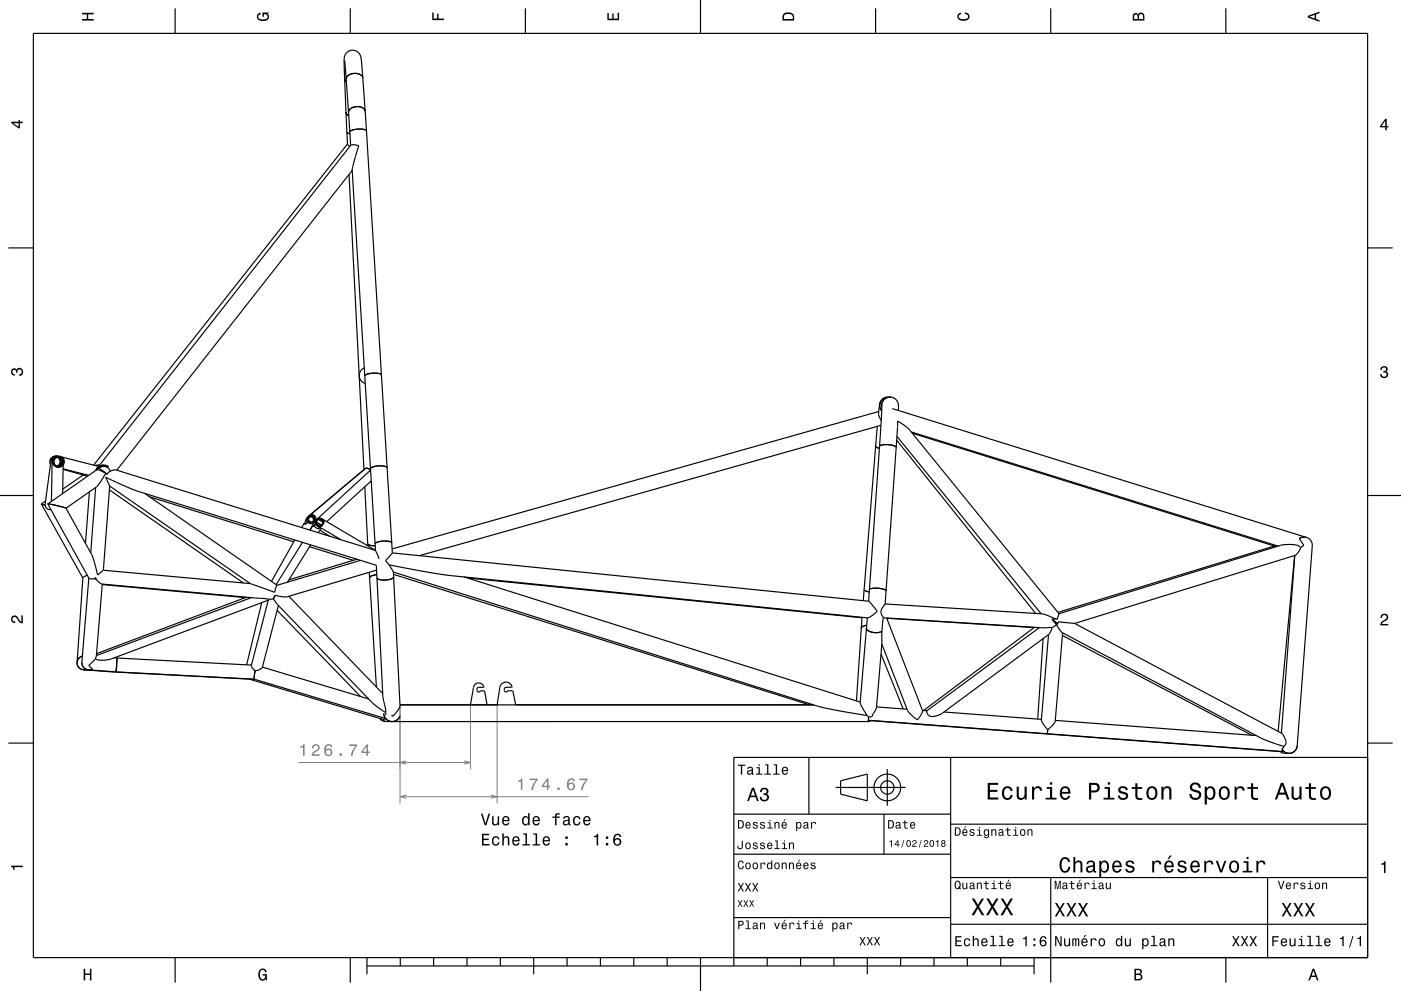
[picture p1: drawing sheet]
<svg xmlns="http://www.w3.org/2000/svg" width="420mm" height="297mm" viewBox="0 0 420 297" stroke-linecap="round" stroke-linejoin="round" font-family="sans-serif">
<path d="M119.9 211.5v29.3M141 211.2v19.3M149 211.3v29.5" fill="none" stroke="#808080" stroke-width=".3"/>
<g fill="none" stroke="#000" stroke-width=".35">
<path d="M10 10h400v277h-400zM52.5 2.5v7.5M103.3 18.2l.5 5.6M105 2.5v7.5M157.5 2.5v7.5M210 0v10M262.5 2.5v7.5M315 2.5v7.5M367.5 2.5v7.5M103.3 23.6l.5 .9M103.3 23.6l.4 10M103.7 33.6l.2 .6 .7 .5"/>
<path d="M103.7 33.6l.3 6M103.8 23.8l.7 9.9M104 39.6l.9 .5M104 39.6l.2 3.6 .7 .7M104.5 33.7l.4 5.9M104.9 39.6l.2 4M108.8 23.4a2.78 2.78 0 0 0-4.2-.9l-.7 .6-.1 .7M108.8 23.4l-.5-5.6a2.6 2.6 0 0 0-2.8-2.7 2.6 2.6 0 0 0-2.3 3.1l.1 5.4M108.8 23.4a2.79 2.79 0 0 0-4.3-.9l-.5 .6-.2 .7M108.8 23.4l.7 10M109.5 33.4a2.79 2.79 0 0 0-4.3-.9l-.5 .5-.2 .7M109.5 33.4a2.79 2.79 0 0 0-4.2-1l-.7 .7-.1 .6"/>
<path d="M109.5 33.4l.4 5.8M109.9 39.2a4.8 4.8 0 0 0-5 .4M109.9 39.2a4.7 4.7 0 0 0-5 .4M109.9 39.2l4.4 73.2M104.2 43.2l-76.1 96.2M104.6 52.3l4.5 88.1M105.2 43.5l.8-.1 1.5 .3-1.9 7.3 3.8 61.6M105.2 43.5l-76.1 96.8M105.6 51.1l-70.6 89.8M2.5 74.3h7.5M410 74.3h7.5M107.7 112.7l.6 1.4 1.2 .8"/>
<path d="M107.7 112.7h.1M109.2 110.3l-1.1 .9-.4 1.5M109.4 112.6v.1M109.4 112.7h.1M109.4 112.7l1.7 27.8M114.3 112.4a4.8 4.8 0 0 0-4.9 .3M114.3 112.4l3.1 50.3M265.3 119.2a2.84 2.84 0 0 0-1.7 2.7l-.2 2.4 .8 1.7M265.8 119l-.5 .2M266.8 119a2.55 2.55 0 0 0-2.7 1.2 2.55 2.55 0 0 0 .2 2.9 2.5 2.5 0 0 1 1-3.9M266.8 119l.5 .1M266.8 119a2.5 2.5 0 0 0-2.4 2.9 2.56 2.56 0 0 1 2.7-2.9 2.56 2.56 0 0 1 2.3 3.3l-.1 .7"/>
<path d="M267.9 119.2l.3 .2M15.6 138.3l-.2 12M15.6 138.2a1.67 1.67 0 0 1 1.7-1.5 1.67 1.67 0 0 0-1.7 1.6M15.6 138.2a1.92 1.92 0 0 0 2 1.8M15.6 138.2v.1M16.9 136.7a1.69 1.69 0 0 0-1.7 1.6l-1.7 13.1M17.1 137.1a1.42 1.42 0 0 1 .9 1.3 1.42 1.42 0 0 1-.9 1.3M17.3 137a1.42 1.42 0 0 1 1 1.4 1.42 1.42 0 0 1-1 1.3M17.5 137a1.42 1.42 0 0 1 1.2 1.4 1.42 1.42 0 0 1-1.3 1.4 1.42 1.42 0 0 0 1.3-1.4 1.42 1.42 0 0 0-1.2-1.4zM17.6 136.7a1.67 1.67 0 0 1 1.7 1.7 1.67 1.67 0 0 1-1.7 1.6M17.6 136.7a1.67 1.67 0 0 0-1.6 1.7 1.67 1.67 0 0 0 1.6 1.6M17.6 136.7h-1a1.67 1.67 0 0 0-1.5 2.5"/>
<path d="M18.5 137l11.1 2.8M18.9 139.4l-.1 8.5M29.4 139.4h.1M29.4 139.4h.5M29.4 139.4l-.9 .1M29.4 140l-.7 1M31.1 139.4l-1.2 .3-.8 .6M31.1 139.4h.1M262.5 133.7l1.1 .6M262.5 133.7l.3 .4 .8 .3M262.5 133.7l-3.4 43M263 127.8l-.5 5.9"/>
<path d="M263.4 123.3l-145.9 41.2M263.7 133.7a5.2 5.2 0 0 1 5 .4M263.7 133.7a4.9 4.9 0 0 1 5 .4M263.7 133.7l-3.1 43M264.1 127.4l-138.4 39.1M264.4 121.8l-.7 11.9M267.5 122.4l123.9 38.6M268.7 134.1l.4-7.9 2 1.2 1.6 1.5 44.8 55M268.7 134.1l-3.1 43M268.8 131.9l41.7 52M268.9 130.8l43.2 53.2M273.2 129.5l110 34.2"/>
<path d="M273.5 129.8l109.1 34M0 148.5h10M12.4 151l1.1 .4M12.4 151l12.4 22.2M12.4 151h.1M13.5 151.4a1.42 1.42 0 0 0 1.8 1.3M13.7 150.1l-1.3 .9M14.3 151l5.5 1.3M14.3 151l12.4 22.3 1.4 .2M14.3 151h.1M18.9 140.7l7.3 2M18.9 140.5l7.7 2"/>
<path d="M19.8 152.3l7.7 13.9 1.8 6.1 1.7-1.4M24.9 142.4l-6.1 4.2M26.8 147.4l-1.2 15.4M28.7 146.1l-1.5 19.6M28.8 141h.1M28.8 141l-14.5 10M29.1 140.3h.1M29.3 140.1l1.6-.7h.8l.9 .5-.3-.1a2.79 2.79 0 0 0-3.4 1.1zM29.4 140.5h.2M29.5 140.3l2.7 1.9M29.5 140.5l-.3 .1M31.6 142l-2.6 3.9-9.2 6.4"/>
<path d="M31.7 141.8l.5 .4M32.2 142.2a2.67 2.67 0 0 1 2.6-1.3l77.8 24.1M32.8 146.8l40.2 27.9M32.9 145.7l-1.2-2.7 9.7 4.3 71.4 22.1 .2 3.8M32.9 145.7l-1.9 25.2M32.9 145.7l42.1 29.2M33.1 141.2a2.08 2.08 0 0 0-1.7-1.4 2.08 2.08 0 0 0-2 .9l2.3 1.2M43.4 147.9l39.7 27.5M44.8 148.9l43.3 13.5M91.2 157l.9-.5-.7 .5M91.2 157h.2M91.8 156.9h.1"/>
<path d="M91.9 156.8l-.1 .1M92 156.7h.1M92.1 156.7l-.7 .3M92.1 156.1l-.1-.6-1.5 2.6M92.1 156.1v.1M92.1 156.1l-.1 .2 .1-.1M92.1 156.2a1.25 1.25 0 0 0 2.1 .3M92.2 155l-.2 .5M92.2 155l-.6 1.1M92.4 154.7a1.25 1.25 0 0 1 1.8-.2 1.25 1.25 0 0 1 .2 1.7M92.4 154.7a1.25 1.25 0 0 0 .3 1.7 1.25 1.25 0 0 0 1.7-.2M92.4 154.7l-.2 .3"/>
<path d="M92.5 155.1l.1 .1M92.5 155l.7-.2 .7 .2M93.1 154.3l16.4-13.9h.7l.8 .5-16 14.7M93.6 154.8l-1.1 .3M93.6 154.8l.4 1.1M93.6 154.8l.7 .8M93.6 154.8l.2 .1M93.7 154.9a.97 .97 0 0 0-1.2 .6M93.7 154.9a.98 .98 0 0 1 0 1.5M94.3 156.5l-1.4 2.4 1-1.3a1.96 1.96 0 0 0 1.7 .8l.5-.6M94.3 155.6l-.2 .6M94.3 155.6l-.1 .6"/>
<path d="M94.4 156.2l-.2 .3M94.7 156.9l-.1-.3-.2 .5a.55 .55 0 0 1-.7 .4M94.7 156.9l.6 .8M94.7 156.9l-.6 .8M94.9 156.5l1.5 .9-1.5-.8M95 155.6a1.25 1.25 0 0 0 .2 2M95 155.7a1.16 1.16 0 0 1 1.5-.3 1.16 1.16 0 0 1 .5 1.4l-.1 .2a1.16 1.16 0 0 1-1.7 .7 1.16 1.16 0 0 1-.3-1.8zM95.2 157.6l.7 .2M95.2 155.5l-.5 .5-.1 .7M95.2 157.6l7 4.2M95.4 155.7l1.4 .8M95.9 157.8l-.1 .1"/>
<path d="M95.9 157.8l-.4 .5h-.6M95.9 155.6a1 1 0 0 1 .8 1.5l.1-.1M95.9 157.8h.1M95.9 158.9l3 1.8M95.9 155.6a1 1 0 0 1 .9 1.4M95.9 155.3l-.9 .3M95.9 155.3h.1M96.2 157.5h.1M96.3 157.4l-.4 .2 .3-.1M96.3 158.3l-.9 1.3M96.3 157.4h.1M96.3 157.4l-.1 .1"/>
<path d="M96.4 157.4l-.2 .1M96.8 157h.1M96.8 155.6l15.8 9.3M96.8 157l-.4 .4M109.1 140.4l.1 .3M109.1 140.4v.4M109.4 145.9l.9 17.7M111.1 140.5l1.3 22.5M111.3 144.1l-13.3 12.2M116.1 140.2a4.8 4.8 0 0 0-5 .3M410 148.5h10M24.8 173.2l-1.7 25.3"/>
<path d="M24.8 173.2h.1M26.2 172.4l-1.4 .8M26.6 173.2l-2.1 25.3M28.1 173.5h.6M28.3 173.4h.4M28.7 173.5l1.8 1.5 50.4 4.6M28.7 173.4v.1M28.7 173.1v.3M28.7 173.1v.4M28.7 173.1l-.6 .4M30.6 175.2l43 3.9M30.7 175l-1.8 21.6-.3 .8"/>
<path d="M31 170.9l44 4M73.9 179l-45 16.9M75.3 179.1l-46.4 17.4M80.4 179.9l-5.1 19.5a2.08 2.08 0 0 0 1.2 1.5M80.6 179.8l-47.2 17.7a6.2 6.2 0 0 1-4.8-.1M80.6 179.8h.1M80.9 179.6l-.3 .2M81.9 179.5l1.2 1.6 28.4 29.4 4.1 3.1M81.9 179.5l-1 .1M86.6 178.7l28.1 29.2M88.4 161.8l-7 12.4M90.7 162.5l-7.9 12.7"/>
<path d="M92.8 163.8l13.1 4.1M93.1 163.3l-6.9 11.2M107.1 167.6l-20.5 6.2M108.1 167.9l-25.1 7.5-.6 2.1-7.4-2.6M110.2 163l.8 .4 1.5 .2M110.7 171.5l.1 1.7M110.8 173.2l2 32.7M110.9 172.9l2.1-.7-1.6 .4-.6 .6zM112.4 163l.2 2M112.6 165l1 2.5M112.9 170.9l-26.8 7.9-2.9-.2a.73 .73 0 0 0-.8-.1 .73 .73 0 0 0-.4 .7l-.1 .3M113 173.2l1.8 35.4 .8 4v1"/>
<path d="M115.6 168l1.1 1.3M115.6 168h.1M116.7 169.3l1.2 2 .1 1.6M117.4 162.7a4.8 4.8 0 0 0-5 .3M117.4 162.7a4.9 4.9 0 0 0-5 .3M117.4 162.7l.2 3M117.6 165.7l142.8 14.5 2.6 3-1.8 1.5-1.1 .5-125.1-12.7-8.1-1.3-10.3-1.9M117.6 165.7l-2 2.3M117.9 171.4l127.2 40.2 5.2 1.2 9.7 1.6M118 172.1l124.7 39.1M118 172.9a4.3 4.3 0 0 1-4.4 .7l-.6-.4M118 172.9a4.4 4.4 0 0 1-4.4 .7l-.6-.4"/>
<path d="M118 172.9l1.9 38.6-.3 .9-.9 1.2-.9 .9h-.4M139.2 172.9l118.7 37.5M140.1 173.2l118.3 12M259.1 176.7l.4 .4 1.1 .3M259.1 176.7l-.3 3.3M260.6 176.7a5.2 5.2 0 0 1 5 .4M260.6 176.7a5.4 5.4 0 0 1 5 .4M260.6 176.7l-.2 3.5M265.6 177.1l-.3 3.9M265.6 177.1h.1M382.1 163.6l-65 19.9M388.1 166.5l-4.9 52.7"/>
<path d="M388.2 166.5l-4 53.2M389.9 164.1l1-.7-1.4-2a2.47 2.47 0 0 1 2.6-.1 2.47 2.47 0 0 1 1.3 2.3l-4.5 59.9M389.9 164.1a4.2 4.2 0 0 0-3.4-.9l-2.6 .2-66.4 20.5M389.9 164.1l-.7 1.4-.9 .9-66.1 20.4M390.4 161h.1M390.9 161h.1M390.9 161l-1.3 .3M23.1 198.5a2.05 2.05 0 0 0 2 2.2h-.1a2.05 2.05 0 0 1-1.9-2.2M23.1 198.5h.1M24.5 198.5a2.11 2.11 0 0 0 3.2 2M24.5 198.5a2.11 2.11 0 0 0 2.1 2.2M24.7 196.6a2.12 2.12 0 0 0-1.6 1.9"/>
<path d="M28.6 197.4l-2 2 1.1 1.1M34.2 197.1l.9 .1M35 199.5l-.2 1.6M35 199.3l-.2 2.1M35 199.3l-.2 2.1-8.2-.7M35 197.2v2.1M35 197.2l40.4 2.1M78.5 180.6l-4.6 18.6M78.7 199.9l31.8 9.6M83.1 182.9l25 25.9M83.5 181.5l-4.9 18.6a2.79 2.79 0 0 1-2.1 .8M258.2 188.3l-1.4 21.8"/>
<path d="M258.4 185.1l-.2 3.2M258.4 185v.1M259.8 188.3a3.1 3.1 0 0 0 3.6 1.3l1-.4M259.8 188.3a3.1 3.1 0 0 0 3.6 1.2l1-.3M259.8 188.3l-1.9 22.2M259.8 187.4l-1.1 .3-.5 .6M260 185.2l-.2 3.1M264.1 196l6.7 16.5M264.4 189.2h.1M264.4 189.2v3.7l-1.6 19.2-1.2 2.1a.72 .72 0 0 1-.9 .7h-.3M264.8 185l47.7 3.2 2.9-.1M264.8 185l-.4 4.2"/>
<path d="M265.3 181a2.66 2.66 0 0 0-.7 3.8l.2 .2M265.3 181l47.2 3 3.8 1.5M265.8 185.2l10.8 27.8-.4 1.1-1.2 1.6-1.9-1.5-1-1.2-7.7-20M265.8 185.3l44.2 2.8M310.1 188l-33.2 24.9M311.6 188.1l-33.7 24.9M312.7 191.4l-1.6 24.1M314.3 190.2l-2.1 25.6M315.4 188.1l-1 2-32.1 23.8a3.5 3.5 0 0 1-4.1 .3l-.3-1.2M315.4 185.6l1.7 1.4M315.4 185.6l1.3 1.6M316.3 185.5l-.9 .1"/>
<path d="M316.7 187.2l1.7 2.4 59.7 31.6 6.8 2.5M316.7 187.2l-1.3 .9M317.1 187l-.4 .2M317.5 183.9l-.6 1.7-.6-.1M318.5 190.4l56.8 30M318.6 189.7l-2.3 26.4-.7 1.1-1.5 1.5M322.2 186.8l-5-.4-.1 .6M322.2 186.8l62.2 33.1a2.91 2.91 0 0 1 .8 3.5l-.3 .3M26.5 200.7h-1.5l8.4 .7M27.7 200.5l-1.1 .2M33.4 201.4l43 2.2M33.4 201.3v.1"/>
<path d="M34.8 201.1v.3M34.8 201.4l41.4 2.1M34.8 200.9v.2M74.8 203.5l40.7 12.3M76.2 203.5l39.4 11.9M76.5 200.9l-.3 2.6M113.9 215.3l.8 .7 .8 .2M115 213.8a2.51 2.51 0 0 0 2.2 2.4 2.51 2.51 0 0 0 2.7-1.6 2.51 2.51 0 0 1-2.7 1.6 2.51 2.51 0 0 1-2.2-2.4zM115.5 216.2h1.7M115.6 213.6v.8M117.2 216.3h.1M119.9 211.3h124"/>
<path d="M119.9 211.2h29.1M141.1 211.2l.9-5.2a1.53 1.53 0 0 1 1.5-1.3 1.53 1.53 0 0 1 1.5 1.3h-1.5a.66 .66 0 0 0-.5 1 .66 .66 0 0 0 1.1 .1h1.2l.7 4.1M149 211.3l.8-5.3a1.82 1.82 0 0 1 1.8-1.6 1.82 1.82 0 0 1 1.8 1.6h-1.7a.66 .66 0 0 0-.5 .8 .66 .66 0 0 0 .9 .4l.1-.2 1.6 .1 .8 4.2M257.9 210.6l.6 1.5 1.5 2.3M257.9 210.5v.1M260 214.4l.4 .5M260.1 216.2l-142.9 .1M260.3 215.9h.5M260.4 214.9l-.3 1.3M260.8 215.9l-.5 .1M260.8 215.9h.5M261.2 216l51.7 3.8"/>
<path d="M261.3 215.9l-1.2 .3M261.3 215.9l122.4 9.3M262.8 211.9l9.1 .7M276.1 217l1.7 .2M276.5 212.9l1.4 .1M277.7 217.2h.1M283 213.4l29.2 2.2M312.2 215.8l.6 1.3 1.3 1.6M312.2 215.8h.1M314.1 218.7l-.1 1.2 70.9 5.4-.6-.7M316.4 215.9l60.2 4.6M2.5 222.7h7.5"/>
<path d="M242.5 227v17M250.5 236h21M252 234l8-2v8l-8-2zM266 230.5v11M285 227v60M383.7 225.2l1.1 .5 1.6 .1M384.3 224.6l.9 .8 1.2 .4M384.9 223.7l-.6 .9M388.9 223.5a2.48 2.48 0 0 1-1.9 2.2 2.48 2.48 0 0 1-2.7-1.1M388.9 223.5a2.45 2.45 0 0 1-2.5 2.3M410 222.7h7.5M410 227h-190v62.5"/>
<path d="M220 244h65M220 256h65M265 244v12M285 247h125M220 275h65M285 277h125M285 263h125M315 263v31.5M380 263v24M52.5 287v7.5M105 287v7.5M110 289.5h200"/>
<path d="M110 287v5M120 287v2.5M130 287v2.5M140 287v2.5M150 287v2.5M160 287v5M170 287v2.5M180 287v2.5M190 287v2.5M200 287v2.5M210 287v10M230 287v2.5"/>
<path d="M240 287v2.5M250 287v2.5M260 287v5M270 287v2.5M280 287v2.5M290 287v2.5M300 287v2.5M310 287v5M367.5 287v7.5"/>
<circle cx="17.6" cy="138.4" r="1.42"/>
<circle cx="93.4" cy="155.4" r="1"/>
<circle cx="95.9" cy="156.6" r="1"/>
<circle cx="266" cy="236" r="4"/>
<circle cx="266" cy="236" r="2"/>
</g>
<path d="M117.4 214.5h.4" fill="none" stroke="#000" stroke-width=".3"/>
<g fill="#000">
<path d="M24.6 3.8h3.5v.5h-1.7v1.4h1.7v.5h-3.5v-.5h1.4v-1.4h-1.4z" fill-rule="evenodd"/>
<path d="M77.3 4.2l.8-.4v.5l-.3 .1a.68 .68 0 0 0-.4 .6 .68 .68 0 0 0 .4 .6 1.68 1.68 0 0 0 2.4-.6 .93 .93 0 0 0-1.1-.8v.8h-.4v-1.3h1.9v.3l-.5 .1 .4 .4a1.19 1.19 0 0 1-.9 1.7 1.9 1.9 0 0 1-2.6-1.3z" fill-rule="evenodd"/>
<path d="M129.6 3.8h.4v1.8h1.1v-1.5h.4v1.5h1.6v.4h-3.5z" fill-rule="evenodd"/>
<path d="M182.1 3.9h.4v1.7h1.1v-1.6h.4v1.6h1.2v-1.8h.4v2.3h-3.5z" fill-rule="evenodd"/>
<path d="M235 4a2.21 2.21 0 0 0-.4 2.2h3.5v-1.2a1.92 1.92 0 0 0-3.1-1zM235.3 4.4l.4-.2a1.45 1.45 0 0 1 2 .8v.7h-2.7l.1-1z" fill-rule="evenodd"/>
<path d="M287.3 4.2l.8-.4v.4l-.3 .1a.66 .66 0 0 0-.4 .6 .66 .66 0 0 0 .4 .6 1.69 1.69 0 0 0 2.5-.5 .9 .9 0 0 0-1-.8v-.5a1.24 1.24 0 0 1 1.4 1.1 1.24 1.24 0 0 1-1.1 1.4 1.93 1.93 0 0 1-2.6-1.2z" fill-rule="evenodd"/>
<path d="M339.8 4.2l-.2 2h3.5v-1.4a.98 .98 0 0 0-.7-1 .98 .98 0 0 0-1.2 .6 .84 .84 0 0 0-1.4-.2zM340.1 4.5l.4-.1 .4 .1 .1 1.2h-1zM341.6 4.4l.4-.2a.58 .58 0 0 1 .7 .7v.8h-1.2z" fill-rule="evenodd"/>
<path d="M392.1 4.7v.6l3.5 1.2v-.4l-1-.4v-1.4l1-.4v-.4zM392.6 5l1.5-.5v1z" fill-rule="evenodd"/>
<path d="M3.4 36.5v.4l2.1 1.6h.5v-1.6h.8v-.4h-.8v-.5h-.4v.5zM4 36.9h1.6v1.1z" fill-rule="evenodd"/>
<path d="M415.3 35.6l-1.6 2.1v.5h1.6v.8h.4v-.8h.5v-.4h-.5v-2.2zM415.3 36.2v1.6h-1.1z" fill-rule="evenodd"/>
<path d="M3.6 110.6a.86 .86 0 0 1 1.4 .2 1.12 1.12 0 0 1 1.5-.4 1.12 1.12 0 0 1 .3 1.6l-.5 .6-.6 .1v-.5a.72 .72 0 0 0 .9-.6 .72 .72 0 0 0-.8-.8 .72 .72 0 0 0-.6 .9h-.4a.62 .62 0 0 0-.4-.8 .62 .62 0 0 0-.8 .5 .62 .62 0 0 0 .5 .7h.4l-.1 .5a1.17 1.17 0 0 1-1-.7 1.17 1.17 0 0 1 .2-1.3z" fill-rule="evenodd"/>
<path d="M414.1 110a1.01 1.01 0 0 1 1.5-.2 1.01 1.01 0 0 1 0 1.6 1.12 1.12 0 0 1 .4 1.5 1.12 1.12 0 0 1-1.6 .3l-.6-.5-.1-.6h.5a.72 .72 0 0 0 .7 .9 .72 .72 0 0 0 .7-.8 .72 .72 0 0 0-.9-.6v-.4a.62 .62 0 0 0 .8-.4 .62 .62 0 0 0-.5-.8 .62 .62 0 0 0-.7 .5v.4h-.5z" fill-rule="evenodd"/>
<path d="M3.6 184.7a1.22 1.22 0 0 1 2 .8l.8 .8v-1.9h.4v2.4a2.76 2.76 0 0 1-2-1.8 .69 .69 0 0 0-1.1 .5 .69 .69 0 0 0 .9 .8v.4a1.19 1.19 0 0 1-1.2-.6 1.19 1.19 0 0 1 .2-1.4z" fill-rule="evenodd"/>
<path d="M414.2 184.2a1.18 1.18 0 0 1 1.9 .3 1.18 1.18 0 0 1-1 1.7l-.8 .8h1.9v.4h-2.4a2.76 2.76 0 0 1 1.8-2 .69 .69 0 0 0-.5-1.1 .69 .69 0 0 0-.8 .9h-.4z" fill-rule="evenodd"/>
<path d="M221.2 229.2v.3h.9v2.7h.4v-2.7h.9v-.3zM224.3 230l-.3 .5h.4a.47 .47 0 0 1 .5-.4 .47 .47 0 0 1 .4 .6l-.2 .1a.78 .78 0 0 0-1.1 .4 .78 .78 0 0 0 .6 1l.8-.3 .1 .2 .5 .1v-.3l-.3-.1v-1.3a.87 .87 0 0 0-.6-.7 .87 .87 0 0 0-.8 .2zM224.4 231.3l.9-.3v.4a.51 .51 0 0 1-.5 .5 .51 .51 0 0 1-.5-.5zM226.8 229.9v.3h.6v1.6h-.8v.4h2v-.4h-.8v-1.9zM227.4 229.1v.4h.4v-.4zM229.4 229.1v.3h.6v2.4h-.8v.4h1.9v-.4h-.8v-2.7zM232 229.1v.3h.6v2.4h-.8v.4h1.9v-.4h-.7v-2.7zM234.6 230.1a1.24 1.24 0 0 0-.2 1.4 1.24 1.24 0 0 0 1.2 .7l.6-.7h-.3l-.6 .4a.64 .64 0 0 1-.5-.8h1.5v-.2a.96 .96 0 0 0-.5-1 .96 .96 0 0 0-1.2 .2zM234.9 230.3l.7-.2 .3 .7h-1.1z" fill-rule="evenodd"/>
<path d="M296.1 234.6v5h3.2v-.6h-2.5v-1.7h2.2v-.6h-2.2v-1.5h2.4v-.6zM300.8 236.2a2.18 2.18 0 0 0 1.2 3.6 1.51 1.51 0 0 0 1.6-1.6h-.6a.95 .95 0 0 1-.9 1 .95 .95 0 0 1-1-.9 1.6 1.6 0 0 1 .9-2.1 .86 .86 0 0 1 .9 .8h.7a1.56 1.56 0 0 0-1.1-1.3 1.56 1.56 0 0 0-1.7 .5zM304.8 235.8v2.5a1.27 1.27 0 0 0 .9 1.4 1.27 1.27 0 0 0 1.5-.7v.6h.6v-3.8h-.6v2.2a.92 .92 0 0 1-.6 1.1 .92 .92 0 0 1-1.2-.4v-2.9zM309.4 235.8v3.8h.6v-2.2a.95 .95 0 0 1 .5-1.1 .95 .95 0 0 1 1.2 .3l.1 .4h.6a1.28 1.28 0 0 0-1-1.4 1.28 1.28 0 0 0-1.4 .8v-.6zM313.8 235.9v.5h1v2.7h-1.3v.5h3.2v-.5h-1.3v-3.2zM314.8 234.4v.8h.6v-.8zM318.1 236.2a2.2 2.2 0 0 0 1.2 3.6 1.51 1.51 0 0 0 1.5-1.3h-.6l-.3 .5-.5 .2a1.08 1.08 0 0 1-1-1.3h2.5a1.66 1.66 0 0 0-.7-2 1.66 1.66 0 0 0-2.1 .3zM318.6 236.5a.94 .94 0 0 1 1.2-.2 .94 .94 0 0 1 .5 1h-1.9zM326.5 234.6v5h.6v-2.1a1.92 1.92 0 0 0 2.6-1.4 1.33 1.33 0 0 0-1.5-1.5zM327.1 235.2a1.6 1.6 0 0 1 1.8 .5 .86 .86 0 0 1 0 .9 .86 .86 0 0 1-.9 .3h-.9zM331.1 235.9v.5h1v2.7h-1.3v.5h3.3v-.5h-1.3v-3.2zM332.1 234.4v.8h.7v-.8zM335.6 235.9a1.08 1.08 0 0 0-.3 1.2 1.08 1.08 0 0 0 1 .7l1.2 .5a.91 .91 0 0 1-.8 1 .91 .91 0 0 1-1-.9h-.6a1.52 1.52 0 0 0 1.7 1.3 1.52 1.52 0 0 0 1.3-1.7l-.5-.5-1.6-.4a.76 .76 0 0 1 .6-1 .76 .76 0 0 1 .9 .7h.6a1.47 1.47 0 0 0-1-1.2 1.47 1.47 0 0 0-1.5 .3zM340.4 234.7v1.2h-1.1v.5h1.1v2.6a1.49 1.49 0 0 0 2 .7v-.5a.97 .97 0 0 1-1.4-.5v-2.3h1.4v-.5h-1.4v-1.2zM344.1 236.2a2.18 2.18 0 0 0 1.2 3.6 2.12 2.12 0 0 0 1.7-2.1 2.12 2.12 0 0 0-1.7-2.1l-.7 .2zM344.6 236.6a.96 .96 0 0 1 1-.4 .96 .96 0 0 1 .7 .8 1.59 1.59 0 0 1-1 2.2 1.67 1.67 0 0 1-.7-2.6zM348.2 235.8v3.8h.6v-2.2a.91 .91 0 0 1 .6-1.1 .91 .91 0 0 1 1.1 .5v2.8h.7v-2.5a1.27 1.27 0 0 0-.9-1.4 1.27 1.27 0 0 0-1.5 .6v-.5zM357.1 234.9a1.37 1.37 0 0 0-.3 1.5 1.37 1.37 0 0 0 1.3 .9 1.1 1.1 0 0 1 1.3 1.3 1.19 1.19 0 0 1-1.3 .5 1.19 1.19 0 0 1-.9-1.1h-.7a1.73 1.73 0 0 0 2.2 1.8 1.73 1.73 0 0 0 1-2.6l-1.1-.4a1.02 1.02 0 0 1-1.2-.9 .99 .99 0 0 1 1.1-.8 .99 .99 0 0 1 .8 1h.7a1.66 1.66 0 0 0-1-1.6 1.66 1.66 0 0 0-1.9 .4zM361.2 235.8v5.3h.6v-2.1a1.32 1.32 0 0 0 1.4 .7 1.32 1.32 0 0 0 1.1-1.1 2.15 2.15 0 0 0-1.4-3l-.6 .2-.5 .5v-.5zM362.1 236.6a.9 .9 0 0 1 .9-.4 .9 .9 0 0 1 .7 .8 1.61 1.61 0 0 1-.9 2.2 1.69 1.69 0 0 1-.7-2.6zM365.8 236.2a2.18 2.18 0 0 0 1.2 3.6 2.16 2.16 0 0 0 1.8-1.8 2.16 2.16 0 0 0-1.1-2.2h-1.4zM366.3 236.6a.96 .96 0 0 1 1-.4 .96 .96 0 0 1 .7 .8 1.59 1.59 0 0 1-1 2.2 1.67 1.67 0 0 1-.7-2.6zM370.1 235.8v3.8h.6v-2.2a.95 .95 0 0 1 .5-1.1 .95 .95 0 0 1 1.2 .3l.1 .4h.6a1.28 1.28 0 0 0-1-1.4 1.28 1.28 0 0 0-1.4 .8v-.6zM375.1 234.7v1.2h-1.1v.5h1.1v2.6a1.49 1.49 0 0 0 2 .7v-.5a.98 .98 0 0 1-1.4-.5v-2.3h1.4v-.5h-1.4v-1.2zM384 234.6l-1.8 5h.6l.6-1.5h2l.5 1.5h.7l-1.9-5zM384.4 235.3l.7 2.2h-1.5zM387.2 235.8v2.5a1.27 1.27 0 0 0 .9 1.4 1.27 1.27 0 0 0 1.5-.7v.6h.6v-3.8h-.6v2.2a.92 .92 0 0 1-.6 1.1 .92 .92 0 0 1-1.1-.4l-.1-2.9zM392.4 234.7v1.2h-1.1v.5h1.1v2.6a1.49 1.49 0 0 0 2.1 .7v-.5a.97 .97 0 0 1-1.4-.5l-.1-2.3h1.5v-.5h-1.5v-1.2zM396.1 236.2a2.18 2.18 0 0 0 1.3 3.6 2.16 2.16 0 0 0 1.7-1.8 2.16 2.16 0 0 0-1-2.2h-1.4zM396.6 236.6a.96 .96 0 0 1 1-.4 .96 .96 0 0 1 .7 .8 1.59 1.59 0 0 1-.9 2.2 1.67 1.67 0 0 1-.8-2.6z" fill-rule="evenodd"/>
<path d="M3.3 259.4h3.5v.5h-2.5v.8h-.3a.77 .77 0 0 0-.7-.9z" fill-rule="evenodd"/>
<path d="M144.5 249.9v3.5h2.2v-.4h-1.7v-1.2h1.5v-.4h-1.5v-1.1h1.7v-.4zM147.8 251a1.45 1.45 0 0 0-.3 1.6 1.45 1.45 0 0 0 1.5 .8l.6-.5 .1-.5h-.4l-.4 .6a1.02 1.02 0 0 1-1-1 1.02 1.02 0 0 1 1-1l.4 .6h.4a1.09 1.09 0 0 0-.7-1 1.09 1.09 0 0 0-1.2 .4zM150.6 249.8v3.6h.4v-1.6a.63 .63 0 0 1 .4-.8 .63 .63 0 0 1 .8 .4v2h.5v-1.8a.88 .88 0 0 0-.6-1 .88 .88 0 0 0-1.1 .5v-1.3zM153.9 251a1.45 1.45 0 0 0-.3 1.6 1.45 1.45 0 0 0 1.4 .8l.7-.8h-.4l-.6 .5a.76 .76 0 0 1-.7-.9h1.8a1.16 1.16 0 0 0-.5-1.4 1.16 1.16 0 0 0-1.4 .2zM154.2 251.2l.2-.2a.67 .67 0 0 1 .7 .1 .67 .67 0 0 1 .2 .7h-1.3zM156.8 249.8v.3h.7v2.9h-.9v.4h2.3v-.4h-.9v-3.2zM159.9 249.8v.3h.7v2.9h-.9v.4h2.2v-.4h-.9v-3.2zM163 251a1.45 1.45 0 0 0-.3 1.6 1.45 1.45 0 0 0 1.5 .8l.6-.8h-.4l-.6 .5a.76 .76 0 0 1-.7-.9h1.8a1.16 1.16 0 0 0-.5-1.4 1.16 1.16 0 0 0-1.4 .2zM163.3 251.2l.2-.2a.67 .67 0 0 1 .7 .1 .67 .67 0 0 1 .2 .7h-1.3zM169.5 252.6v.8h.7v-.8zM169.5 250.7v.7h.7v-.7z" fill-rule="evenodd"/>
<path d="M144.2 243.8l1.1 3.5h.5l1.1-3.5h-.5l-.8 3-.9-3zM147.5 244.6v1.8a.89 .89 0 0 0 .7 1 .89 .89 0 0 0 1-.5v.4h.4v-2.7h-.4v1.6a.65 .65 0 0 1-.4 .8 .65 .65 0 0 1-.8-.3v-2.1zM150.8 244.9a1.45 1.45 0 0 0-.2 1.7 1.45 1.45 0 0 0 1.4 .8l.7-.8h-.4l-.6 .4a.76 .76 0 0 1-.7-.9h1.7a1.16 1.16 0 0 0-.4-1.4 1.16 1.16 0 0 0-1.5 .2zM151.2 245.1l.2-.1a.67 .67 0 0 1 .7 .1 .67 .67 0 0 1 .2 .6h-1.3zM156.8 244.9a1.49 1.49 0 0 0-.3 1.6 1.49 1.49 0 0 0 1.3 .9l.5-.5v.4h.5v-3.6h-.5v1.3a.89 .89 0 0 0-1.5-.1zM157.1 245.2a.62 .62 0 0 1 .7-.2 .62 .62 0 0 1 .5 .5v.5a.83 .83 0 0 1-.7 1 1.19 1.19 0 0 1-.5-1.8zM159.9 244.9a1.45 1.45 0 0 0-.2 1.7 1.45 1.45 0 0 0 1.4 .8l.7-.8h-.4l-.6 .4a.76 .76 0 0 1-.7-.9h1.8a1.16 1.16 0 0 0-.5-1.4 1.16 1.16 0 0 0-1.5 .2zM160.3 245.1l.2-.1a.67 .67 0 0 1 .7 .1 .67 .67 0 0 1 .2 .6h-1.3zM165.6 244.7v.4h.8v2.2h.4v-2.2h1v-.4h-1l.1-.4 .9-.2v-.4a.95 .95 0 0 0-1 .1 .95 .95 0 0 0-.4 .9zM169.1 244.8l-.3 .6h.4a.55 .55 0 0 1 .7-.5 .55 .55 0 0 1 .4 .8h-.2a.91 .91 0 0 0-1.3 .5 .91 .91 0 0 0 .7 1.2l.9-.4 .1 .3h.6v-.3h-.3v-1.7a1.02 1.02 0 0 0-1.7-.5zM169.3 246.3l1.1-.3a.77 .77 0 0 1-.2 .8 .77 .77 0 0 1-.9 .1zM172.1 244.9a1.45 1.45 0 0 0-.3 1.7 1.45 1.45 0 0 0 1.5 .8l.6-.6 .1-.4h-.4l-.4 .6a1.02 1.02 0 0 1-1-1 1.02 1.02 0 0 1 1-1l.4 .5h.4a1.09 1.09 0 0 0-.8-.9 1.09 1.09 0 0 0-1.1 .3zM175.1 244.9a1.45 1.45 0 0 0-.2 1.7 1.45 1.45 0 0 0 1.4 .8l.7-.8h-.4l-.6 .4a.76 .76 0 0 1-.7-.9h1.7a1.16 1.16 0 0 0-.4-1.4 1.16 1.16 0 0 0-1.5 .2zM175.5 245.1l.2-.1a.67 .67 0 0 1 .7 .1 .67 .67 0 0 1 .2 .6h-1.3z" fill-rule="evenodd"/>
<path d="M178 250.5v.4h.9v2.5h.4v-3.5h-.3a.78 .78 0 0 1-1 .6zM181.6 252.6v.8h.7v-.8zM181.6 250.7v.7h.7v-.7zM184.4 250.1a2.39 2.39 0 0 0 .1 3.3 1.16 1.16 0 0 0 1.6-.4 1.16 1.16 0 0 0-.2-1.5 1.16 1.16 0 0 0-1.6 0 1.02 1.02 0 0 1 .8-1.2l.5 .1 .2 .4h.4a1.12 1.12 0 0 0-.7-.9 1.12 1.12 0 0 0-1.1 .2zM184.3 252.3a.75 .75 0 0 1 1.5 0 .75 .75 0 0 1-1.5 0z" fill-rule="evenodd"/>
<path d="M221.2 245.8v2.5h.9a1.28 1.28 0 0 0 1-1.2 1.28 1.28 0 0 0-1-1.3zM221.6 246.1a.96 .96 0 0 1 1.1 1 .96 .96 0 0 1-1.1 .9zM223.7 246.6a.98 .98 0 0 0-.2 1.3 .98 .98 0 0 0 1.3 .3l.2-.4-.9 .3-.3-.7 1.3-.1a.8 .8 0 0 0-.5-.9 .8 .8 0 0 0-.9 .2zM223.9 246.7l.6-.1 .2 .6h-.9zM225.9 246.5l-.2 .4 .1 .3 1 .4a.43 .43 0 0 1-.4 .5 .43 .43 0 0 1-.4-.4h-.3a.7 .7 0 0 0 .9 .7 .7 .7 0 0 0 .3-1.1l-.8-.3a.38 .38 0 0 1 .3-.5 .38 .38 0 0 1 .4 .4h.3l-.4-.6zM228 246.5l-.1 .4 .1 .3 1 .4a.43 .43 0 0 1-.4 .5 .43 .43 0 0 1-.5-.4h-.3a.7 .7 0 0 0 1 .7 .7 .7 0 0 0 .2-1.1l-.7-.3a.38 .38 0 0 1 .3-.5 .38 .38 0 0 1 .4 .4h.3l-.4-.6zM230.2 246.4v.3h.5v1.3h-.7v.3h1.6v-.3h-.6v-1.6zM230.7 245.7v.4h.3v-.4zM232.2 246.4v1.9h.3v-1.1a.45 .45 0 0 1 .4-.6 .45 .45 0 0 1 .5 .5v1.2h.3v-1.3a.63 .63 0 0 0-.5-.7 .63 .63 0 0 0-.7 .4v-.3zM235.2 245.5l-.4 .6 .8-.6zM234.5 246.6a.98 .98 0 0 0-.2 1.3 .98 .98 0 0 0 1.3 .3l.3-.4-1 .3-.3-.7 1.3-.1a.8 .8 0 0 0-.4-.9 .8 .8 0 0 0-1 .2zM234.8 246.7l.5-.1 .3 .6h-1zM238.7 246.4v2.7h.3v-1.1l.1 .2a.67 .67 0 0 0 .7 .1 .67 .67 0 0 0 .4-.5 .91 .91 0 0 0 0-1.1 .91 .91 0 0 0-1-.3l-.2 .3v-.3zM239.1 246.8l.2-.2a.7 .7 0 0 1 .7 .7 .7 .7 0 0 1-.7 .7l-.3-.3zM241.1 246.5l-.2 .4h.3a.39 .39 0 0 1 .4-.3 .39 .39 0 0 1 .3 .5 .73 .73 0 0 0-.9 .3 .73 .73 0 0 0 .1 .9l.9-.2 .1 .2h.4l-.2-1.4a.73 .73 0 0 0-.5-.6 .73 .73 0 0 0-.7 .2zM241.2 247.6l.8-.3v.3a.42 .42 0 0 1-.4 .5 .42 .42 0 0 1-.5-.5zM243.1 246.4v1.9h.4l.1-1.6 .5-.1 .2 .4h.4a.64 .64 0 0 0-.5-.7 .64 .64 0 0 0-.8 .4v-.3z" fill-rule="evenodd"/>
<path d="M222.4 252v1.6a.53 .53 0 0 1-.6 .6 .53 .53 0 0 1-.4-.7h-.3a.84 .84 0 0 0 .7 1.1 .84 .84 0 0 0 .9-.9v-1.7zM223.6 252.7a.98 .98 0 0 0-.1 1.4 .98 .98 0 0 0 1.4 .2 .98 .98 0 0 0 .1-1.4 .98 .98 0 0 0-1.4-.2zM223.9 252.9l.1-.1a.71 .71 0 0 1 .8 .7 .71 .71 0 0 1-.8 .7l-.2-.4zM225.9 252.6l-.2 .4 .1 .4 1 .4a.43 .43 0 0 1-.4 .5 .43 .43 0 0 1-.4-.4h-.3a.7 .7 0 0 0 .9 .7 .7 .7 0 0 0 .3-1.2l-.8-.2a.38 .38 0 0 1 .3-.5 .38 .38 0 0 1 .4 .4l.3-.1-.4-.5zM228 252.6l-.1 .4 .1 .4 1 .4a.43 .43 0 0 1-.4 .5 .43 .43 0 0 1-.5-.4h-.3a.7 .7 0 0 0 1 .7 .7 .7 0 0 0 .2-1.2l-.7-.2a.38 .38 0 0 1 .3-.5 .38 .38 0 0 1 .4 .4l.3-.1-.4-.5zM230.2 252.7a.98 .98 0 0 0-.2 1.3 .98 .98 0 0 0 1.3 .4l.2-.5-.9 .3-.3-.6 1.3-.2a.8 .8 0 0 0-.5-.8 .8 .8 0 0 0-.9 .1zM230.4 252.9l.6-.1 .2 .5h-.9zM232.3 251.9v.2h.5v2.1h-.6v.3h1.6v-.3h-.7v-2.3zM234.5 252.6v.3h.5v1.3h-.6v.3h1.6v-.3h-.7v-1.6zM235 251.9v.3h.3v-.3zM236.5 252.5v2h.3v-1.1a.45 .45 0 0 1 .4-.7 .45 .45 0 0 1 .5 .6v1.2h.3v-1.3a.64 .64 0 0 0-.4-.7 .64 .64 0 0 0-.8 .3v-.3z" fill-rule="evenodd"/>
<path d="M221.4 258.2a1.33 1.33 0 0 0-.2 1.5 1.33 1.33 0 0 0 1.3 .8l.5-1h-.3l-.4 .7a1.04 1.04 0 0 1-.8-.9 1.04 1.04 0 0 1 .6-1.1l.5 .5h.4a.85 .85 0 0 0-.6-.8 .85 .85 0 0 0-1 .3zM223.6 258.7a.98 .98 0 0 0-.1 1.4 .98 .98 0 0 0 1.4 .2 .98 .98 0 0 0 .1-1.4 .98 .98 0 0 0-1.4-.2zM223.9 258.9l.1-.1a.71 .71 0 0 1 .8 .7 .71 .71 0 0 1-.8 .7l-.2-.4zM225.8 258.7a.98 .98 0 0 0-.1 1.4 .98 .98 0 0 0 1.3 .2 .98 .98 0 0 0 .2-1.4 .98 .98 0 0 0-1.4-.2zM226 258.9l.2-.1a.71 .71 0 0 1 .7 .7 .71 .71 0 0 1-.7 .7l-.3-.4zM228 258.5v2h.3l.1-1.6 .5-.1 .3 .3h.3a.64 .64 0 0 0-.5-.6 .64 .64 0 0 0-.7 .4v-.4zM230.1 258.7l-.2 .4a.91 .91 0 0 0 .1 1 .91 .91 0 0 0 1 .3l.2-.2v.3h.3v-2.6h-.3v.9l-.6-.3zM230.4 258.9l.1-.1a.7 .7 0 0 1 .7 .7 .7 .7 0 0 1-.7 .7l-.2-.4zM232.3 258.7a.98 .98 0 0 0-.1 1.4 .98 .98 0 0 0 1.3 .2 .98 .98 0 0 0 .2-1.4 .98 .98 0 0 0-1.4-.2zM232.5 258.9l.2-.1a.71 .71 0 0 1 .7 .7 .71 .71 0 0 1-.7 .7l-.3-.4zM234.4 258.5v2h.3v-1.1a.45 .45 0 0 1 .3-.7 .45 .45 0 0 1 .5 .6v1.2h.4v-1.3a.63 .63 0 0 0-.5-.7 .63 .63 0 0 0-.7 .3v-.3zM236.5 258.5v2h.3v-1.1a.45 .45 0 0 1 .4-.7 .45 .45 0 0 1 .5 .6v1.2h.3v-1.3a.64 .64 0 0 0-.4-.7 .64 .64 0 0 0-.8 .3v-.3zM239.5 257.7l-.3 .6 .7-.6zM238.9 258.7a.98 .98 0 0 0-.3 1.4 .98 .98 0 0 0 1.3 .3l.3-.5-.9 .3-.3-.6 1.2-.2a.8 .8 0 0 0-.4-.8 .8 .8 0 0 0-.9 .1zM239.1 258.9l.5-.1 .3 .5h-.9zM241 258.7a.98 .98 0 0 0-.2 1.3 .98 .98 0 0 0 1.3 .4l.3-.5-1 .3-.3-.6 1.3-.2a.8 .8 0 0 0-.4-.8 .8 .8 0 0 0-1 .1zM241.3 258.9l.5-.1 .3 .5h-1zM243.2 258.6l-.2 .4 .2 .4 1 .4a.43 .43 0 0 1-.4 .5 .43 .43 0 0 1-.5-.4h-.3a.7 .7 0 0 0 1 .7 .7 .7 0 0 0 .2-1.2l-.8-.2a.38 .38 0 0 1 .3-.5 .38 .38 0 0 1 .5 .3h.3l-.4-.5z" fill-rule="evenodd"/>
<path d="M225.4 236.1l-1.4 4h.5l.4-1.2h1.6l.5 1.2h.5l-1.5-4zM225.7 236.7l.7 1.7h-1.3zM228.2 236.4l-.4 1h.6a.71 .71 0 0 1 .3-.9 .71 .71 0 0 1 .9 .3 .71 .71 0 0 1-.2 1h-.5v.4a.82 .82 0 0 1 1 .5 .82 .82 0 0 1-.5 1.1 .82 .82 0 0 1-1.1-.6v-.4h-.5a1.34 1.34 0 0 0 1.7 1.4 1.34 1.34 0 0 0 .7-2.1l-.3-.1a1.11 1.11 0 0 0 .3-1.6 1.11 1.11 0 0 0-1.6-.2z" fill-rule="evenodd"/>
<path d="M266.2 245.8v2.5h.9a1.28 1.28 0 0 0 1-1.2 1.28 1.28 0 0 0-1-1.3zM266.6 246.1a.96 .96 0 0 1 1.1 1 .96 .96 0 0 1-1.1 .9zM268.7 246.5l-.2 .4h.3a.39 .39 0 0 1 .5-.3 .39 .39 0 0 1 .3 .5 .73 .73 0 0 0-1 .3 .73 .73 0 0 0 .2 .9l.9-.2v.2h.4l-.2-1.4a.73 .73 0 0 0-.4-.6 .73 .73 0 0 0-.8 .2zM268.8 247.6l.8-.3v.3a.42 .42 0 0 1-.4 .5 .42 .42 0 0 1-.4-.5zM271.1 245.9v.5h-.5v.3h.5v1.3a.74 .74 0 0 0 1 .4v-.3l-.6-.1-.1-.4v-.9h.7v-.3h-.7v-.5zM273 246.6a.98 .98 0 0 0-.2 1.3 .98 .98 0 0 0 1.3 .3l.3-.4-1 .3-.3-.7 1.3-.1a.8 .8 0 0 0-.4-.9 .8 .8 0 0 0-1 .2zM273.3 246.7l.5-.1 .3 .6h-1z" fill-rule="evenodd"/>
<path d="M266.7 252.1v.3h.4v1.4h.3v-2zM269.1 251.8l-.9 1.5h.9v.5h.2v-.5h.3v-.3h-.3v-1.2zM269.1 252.2v.8h-.7zM270.9 251.7l-.7 2.3h.2l.7-2.3zM271.9 252l-.2 .3a.91 .91 0 0 0 0 1.1 .91 .91 0 0 0 1 .4 1.05 1.05 0 0 0 .4-1.2 1.05 1.05 0 0 0-1-.8zM272.2 252.1a.81 .81 0 0 1 .7 .7 .81 .81 0 0 1-.5 .8l-.4-.5zM273.7 251.9l-.2 .6h.2a.43 .43 0 0 1 .5-.5 .43 .43 0 0 1 .4 .5 .43 .43 0 0 1-.5 .4l-.5 .3-.2 .6h1.4v-.3l-1-.1a1.06 1.06 0 0 0 .8-1.5l-.5-.1zM276.1 251.7l-.7 2.3h.2l.7-2.3zM277.1 251.9l-.2 .6h.3a.43 .43 0 0 1 .4-.5 .43 .43 0 0 1 .5 .5 .43 .43 0 0 1-.6 .4l-.4 .3-.2 .6h1.4v-.3l-1.1-.1a1.07 1.07 0 0 0 .9-1.5l-.5-.1zM278.8 252l-.2 .8a.81 .81 0 0 0 .7 1 1.02 1.02 0 0 0 .8-1.1 1.02 1.02 0 0 0-1.1-.9zM279.1 252.1a.81 .81 0 0 1 .7 .7 .81 .81 0 0 1-.5 .8l-.4-.5zM280.6 252.1v.3h.4v1.4h.3v-2zM282.4 251.9l-.2 .5 .2 .3a.62 .62 0 0 0-.1 .9 .62 .62 0 0 0 1 0 .62 .62 0 0 0-.1-.9 .57 .57 0 0 0 0-.9 .57 .57 0 0 0-.8 .1zM282.4 253.2a.41 .41 0 0 1 .8 0 .41 .41 0 0 1-.8 0zM282.5 252.3a.34 .34 0 0 1 .6 0 .34 .34 0 0 1-.6 0z" fill-rule="evenodd"/>
<path d="M286.2 248v2.5h.9a1.28 1.28 0 0 0 1-1.3 1.28 1.28 0 0 0-1-1.2zM286.6 248.3a.96 .96 0 0 1 1.1 .9 .96 .96 0 0 1-1.1 1zM289.4 247.7l-.4 .6 .7-.6zM288.7 248.7a.98 .98 0 0 0-.2 1.3 .98 .98 0 0 0 1.3 .4l.2-.5-.9 .3-.3-.6 1.3-.2a.8 .8 0 0 0-.5-.8 .8 .8 0 0 0-.9 .1zM288.9 248.9l.6-.1 .2 .5h-.9zM290.9 248.6l-.2 .4 .1 .4 1 .4a.43 .43 0 0 1-.4 .5 .43 .43 0 0 1-.4-.4h-.3a.7 .7 0 0 0 .9 .7 .7 .7 0 0 0 .3-1.2l-.8-.2a.38 .38 0 0 1 .3-.5 .38 .38 0 0 1 .4 .4l.3-.1-.4-.5zM293 248.6v.3h.5v1.3h-.7v.3h1.7v-.3h-.7v-1.6zM293.5 247.9v.3h.3v-.3zM295.1 248.7l-.2 .4a.91 .91 0 0 0 .1 1 .91 .91 0 0 0 1 .3l.2-.2a.52 .52 0 0 1-.2 .7 .52 .52 0 0 1-.7-.3h-.3a.78 .78 0 0 0 .9 .6 .78 .78 0 0 0 .6-.8v-1.9h-.3v.3l-.6-.3zM295.4 248.9l.1-.1a.7 .7 0 0 1 .7 .7 .7 .7 0 0 1-.7 .7l-.2-.4zM297.2 248.5v2h.3v-1.4l.5-.3 .3 .2 .1 1.5h.3v-1.3a.63 .63 0 0 0-.5-.7 .63 .63 0 0 0-.7 .3v-.3zM299.6 248.6l-.2 .5h.3a.39 .39 0 0 1 .4-.4 .39 .39 0 0 1 .3 .6 .73 .73 0 0 0-.9 .2 .73 .73 0 0 0 .1 1l.9-.3 .1 .2 .4 .1-.2-1.4a.73 .73 0 0 0-1.2-.5zM299.7 249.7l.8-.2v.3a.42 .42 0 0 1-.4 .5 .42 .42 0 0 1-.5-.5zM301.9 248v.6h-.5v.3h.5l.1 1.3a.75 .75 0 0 0 1 .3v-.3l-.7-.1v-.3v-.9h.7v-.3h-.7v-.6zM303.8 248.6v.3h.5v1.3h-.6v.3h1.6v-.3h-.6v-1.6zM304.3 247.9v.3h.4v-.3zM306 248.7a.98 .98 0 0 0-.2 1.4 .98 .98 0 0 0 1.4 .2 .98 .98 0 0 0 .2-1.4 .98 .98 0 0 0-1.4-.2zM306.2 248.9l.2-.1a.71 .71 0 0 1 .7 .7 .71 .71 0 0 1-.7 .7l-.3-.4zM308 248.5v2h.3l.1-1.4 .5-.3 .3 .2v1.5h.3v-1.3a.63 .63 0 0 0-.4-.7 .63 .63 0 0 0-.8 .3v-.3z" fill-rule="evenodd"/>
<path d="M318.1 257.5a3.2 3.2 0 0 0 .5 3.9 1.63 1.63 0 0 0 2.3-1.6h-.6a1.05 1.05 0 0 1-1.4 1.1 2.67 2.67 0 0 1 0-3.4 .92 .92 0 0 1 1.3 .8h.6a1.53 1.53 0 0 0-1-1.4 1.53 1.53 0 0 0-1.7 .6zM321.8 256.8v4.7h.6v-2a.82 .82 0 0 1 .5-1 .82 .82 0 0 1 1 .4v2.6h.6v-2.3a1.13 1.13 0 0 0-.8-1.3 1.13 1.13 0 0 0-1.3 .6v-1.7zM326.1 258.2l-.4 .8h.5a.71 .71 0 0 1 .9-.7 .71 .71 0 0 1 .5 1l-.3 .1a1.26 1.26 0 0 0-1.4 .4 1.26 1.26 0 0 0-.1 1.5 1.36 1.36 0 0 0 2-.3l.1 .4 .7 .1v-.5h-.3v-2.1a1.31 1.31 0 0 0-2.2-.7zM326.3 260.1l1.4-.4a.99 .99 0 0 1-.3 1.1 .99 .99 0 0 1-1.1 .1zM329.6 258v4.8h.5v-1.9a1.19 1.19 0 0 0 1.3 .7 1.19 1.19 0 0 0 1-1.1 1.94 1.94 0 0 0-1.3-2.6l-.5 .1-.5 .5v-.5zM330.4 258.7a.81 .81 0 0 1 .9-.3 .81 .81 0 0 1 .5 .7 1.45 1.45 0 0 1-.8 2 1.52 1.52 0 0 1-.6-2.4zM333.8 258.4a1.98 1.98 0 0 0 1 3.2 1.36 1.36 0 0 0 1.4-1.1h-.5l-.3 .4-.5 .2a.97 .97 0 0 1-.9-1.2h2.3a1.5 1.5 0 0 0-.7-1.8 1.5 1.5 0 0 0-1.8 .3zM334.2 258.6a.85 .85 0 0 1 1.1-.1 .85 .85 0 0 1 .4 .9h-1.7zM337.8 258.2a.97 .97 0 0 0-.3 1 .97 .97 0 0 0 .9 .7l1 .3a.78 .78 0 0 1-.6 1 .78 .78 0 0 1-.9-.8h-.5a1.37 1.37 0 0 0 1.5 1.2 1.37 1.37 0 0 0 1.2-1.6l-.6-.4-1.4-.4a.69 .69 0 0 1 .6-.9 .69 .69 0 0 1 .8 .6h.5a1.4 1.4 0 0 0-2.2-.7zM345.4 258v3.5h.6v-2a.85 .85 0 0 1 .5-1 .85 .85 0 0 1 1 .3l.1 .3h.5a1.15 1.15 0 0 0-.8-1.2 1.15 1.15 0 0 0-1.4 .7v-.6zM350.7 256.4l-.7 1.1h.4l.9-1.1zM349.4 258.4a1.98 1.98 0 0 0 1 3.2 1.36 1.36 0 0 0 1.4-1.1h-.5l-.3 .4-.5 .2a.97 .97 0 0 1-.9-1.2h2.3a1.5 1.5 0 0 0-.6-1.8 1.5 1.5 0 0 0-1.9 .3zM349.9 258.6a.85 .85 0 0 1 1-.1 .85 .85 0 0 1 .4 .9h-1.7zM353.4 258.2a.97 .97 0 0 0-.3 1 .97 .97 0 0 0 .9 .7l1 .3a.78 .78 0 0 1-.6 1 .78 .78 0 0 1-.9-.8h-.5a1.37 1.37 0 0 0 1.5 1.2 1.37 1.37 0 0 0 1.2-1.6l-.5-.4-1.4-.4a.69 .69 0 0 1 .5-.9 .69 .69 0 0 1 .8 .6h.6a1.4 1.4 0 0 0-2.3-.7zM357.2 258.4a1.98 1.98 0 0 0 1 3.2 1.36 1.36 0 0 0 1.4-1.1h-.5l-.3 .4-.5 .2a.97 .97 0 0 1-.9-1.2h2.3a1.5 1.5 0 0 0-.6-1.8 1.5 1.5 0 0 0-1.9 .3zM357.7 258.6a.85 .85 0 0 1 1-.1 .85 .85 0 0 1 .4 .9h-1.7zM361 258v3.5h.6v-2a.85 .85 0 0 1 .5-1 .85 .85 0 0 1 1 .3l.1 .3h.6a1.15 1.15 0 0 0-.9-1.2 1.15 1.15 0 0 0-1.3 .7v-.6zM364.5 258l1.3 3.5h.6l1.2-3.5h-.5l-1 2.8-1-2.8zM368.9 258.4a1.96 1.96 0 0 0 1.1 3.2 1.91 1.91 0 0 0 1.5-1.9 1.91 1.91 0 0 0-1.5-1.8zM369.3 258.7a.86 .86 0 0 1 .9-.3 .86 .86 0 0 1 .6 .7 1.43 1.43 0 0 1-.8 2 1.51 1.51 0 0 1-.7-2.4zM372.8 258.1v.5h.9v2.4h-1.2v.5h3v-.5h-1.2v-2.9zM373.7 256.8v.7h.6v-.7zM376.6 258v3.5h.6v-2a.85 .85 0 0 1 .5-1 .85 .85 0 0 1 1 .3l.1 .3h.6a1.15 1.15 0 0 0-.9-1.2 1.15 1.15 0 0 0-1.3 .7v-.6z" fill-rule="evenodd"/>
<path d="M221.1 269.8l.6 .9-.6 1.1h.3l.5-.8 .4 .8h.3l-.6-1.1 .6-.9h-.3l-.4 .7-.5-.7zM222.9 269.8l.6 .9-.7 1.1h.3l.5-.8 .5 .8h.3l-.7-1.1 .6-.9h-.3l-.4 .7-.4-.7zM224.6 269.8l.6 .9-.6 1.1h.3l.4-.8 .5 .8h.3l-.6-1.1 .6-.9h-.3l-.5 .7-.4-.7z" fill-rule="evenodd"/>
<path d="M221.2 264.6l.7 1.3-.8 1.3h.4l.6-1.1 .6 1.1h.3l-.7-1.3 .7-1.3h-.4l-.5 1-.5-1zM223.3 264.6l.8 1.3-.8 1.3h.4l.6-1.1 .5 1.1h.4l-.8-1.3 .8-1.3h-.4l-.5 1-.6-1zM225.5 264.6l.7 1.3-.7 1.3h.3l.6-1.1 .6 1.1h.4l-.8-1.3 .7-1.3h-.3l-.6 1-.5-1z" fill-rule="evenodd"/>
<path d="M221.3 276v2.5h.4v-1.1a.8 .8 0 0 0 1.2-.4 .8 .8 0 0 0-.7-1zM221.7 276.3h.4a.43 .43 0 0 1 .5 .4 .43 .43 0 0 1-.5 .4h-.4zM223.6 275.9v.3h.5v2h-.6v.3h1.6v-.3h-.6v-2.3zM225.9 276.6l-.2 .5h.3a.39 .39 0 0 1 .5-.4 .39 .39 0 0 1 .2 .6 .73 .73 0 0 0-.9 .2 .73 .73 0 0 0 .1 1l.9-.3 .1 .2 .4 .1-.2-1.4a.73 .73 0 0 0-1.2-.5zM226 277.7l.8-.2v.3a.42 .42 0 0 1-.4 .5 .42 .42 0 0 1-.5-.5zM227.8 276.5v2h.4v-1.4l.5-.3 .3 .2v1.5h.3v-1.3a.63 .63 0 0 0-.4-.7 .63 .63 0 0 0-.8 .3v-.3zM232 276.5l.8 2h.3l.7-2h-.3l-.6 1.6-.5-1.6zM235.2 275.7l-.4 .6 .8-.6zM234.5 276.7a.98 .98 0 0 0-.2 1.3 .98 .98 0 0 0 1.3 .4l.3-.5-1 .3-.3-.6 1.3-.2a.8 .8 0 0 0-.4-.8 .8 .8 0 0 0-1 .1zM234.8 276.9l.5-.1 .3 .5h-1zM236.6 276.5v2h.4l.1-1.6 .5-.1 .2 .3h.3a.64 .64 0 0 0-.4-.6 .64 .64 0 0 0-.8 .4v-.4zM238.8 276.6v.3h.5v1.3h-.6v.3h1.6v-.3h-.6v-1.6zM239.3 275.9v.3h.4v-.3zM240.7 276.6v.3h.6v1.6h.3v-1.6h.7v-.3h-.7v-.3l.7-.1v-.3h-.6l-.4 .3v.4zM243.2 276.6v.3h.5v1.3h-.7v.3h1.6v-.3h-.6v-1.6zM243.7 275.9v.3h.3v-.3zM246.1 275.7l-.4 .6 .7-.6zM245.4 276.7a.98 .98 0 0 0-.2 1.3 .98 .98 0 0 0 1.2 .4l.3-.5-.9 .3-.3-.6 1.2-.2a.8 .8 0 0 0-.4-.8 .8 .8 0 0 0-.9 .1zM245.6 276.9l.5-.1 .3 .5h-.9zM249.5 276.5v2.7h.3v-1l.1 .1a.67 .67 0 0 0 .7 .2 .67 .67 0 0 0 .5-.6 .91 .91 0 0 0 0-1 .91 .91 0 0 0-1-.3l-.3 .2v-.3zM250 276.9l.1-.1a.7 .7 0 0 1 .7 .7 .7 .7 0 0 1-.7 .7l-.2-.4zM251.9 276.6l-.2 .5h.3a.39 .39 0 0 1 .5-.4 .39 .39 0 0 1 .3 .6 .73 .73 0 0 0-1 .2 .73 .73 0 0 0 .2 1l.8-.3 .1 .2 .4 .1-.2-1.4a.73 .73 0 0 0-1.2-.5zM252 277.7l.8-.2v.3a.42 .42 0 0 1-.4 .5 .42 .42 0 0 1-.4-.5zM254 276.5v2h.3l.1-1.6 .6-.1 .2 .3h.3a.64 .64 0 0 0-.5-.6 .64 .64 0 0 0-.7 .4v-.4z" fill-rule="evenodd"/>
<path d="M286.4 264.2a1.34 1.34 0 0 0-.2 1.5 1.34 1.34 0 0 0 1.2 .8l.2-.2 .3 .3 .2-.2-.3-.3a1.26 1.26 0 0 0 .2-1.4 1.26 1.26 0 0 0-1.3-.7zM286.8 264.3l.3-.1a1.21 1.21 0 0 1 .5 1.6l-.3-.2-.2 .2 .3 .3-.1 .1a1.09 1.09 0 0 1-.9-.8 1.09 1.09 0 0 1 .4-1.1zM288.5 264.5v1.3a.63 .63 0 0 0 .4 .7 .63 .63 0 0 0 .8-.3v.3h.3v-2h-.3l-.1 1.4-.4 .3-.4-.2v-1.5zM290.9 264.6l-.2 .5h.3a.39 .39 0 0 1 .5-.4 .39 .39 0 0 1 .2 .6 .73 .73 0 0 0-.9 .2 .73 .73 0 0 0 .1 1l.9-.3 .1 .2 .4 .1-.2-1.5a.73 .73 0 0 0-1.2-.4zM291 265.7l.8-.2v.3a.42 .42 0 0 1-.4 .5 .42 .42 0 0 1-.5-.5zM292.8 264.5v2h.4v-1.1a.45 .45 0 0 1 .3-.7 .45 .45 0 0 1 .5 .6v1.2h.3v-1.3a.63 .63 0 0 0-.4-.7 .63 .63 0 0 0-.8 .3v-.3zM295.4 264v.6h-.5v.3h.5l.1 1.3a.75 .75 0 0 0 1 .3v-.3l-.7-.1v-.3v-.9h.7v-.3h-.7v-.6zM297.3 264.6v.3h.5v1.3h-.6v.3h1.6v-.3h-.6v-1.6zM297.8 263.9v.3h.4v-.3zM299.8 264v.6h-.6v.3h.6v1.3a.75 .75 0 0 0 1 .3v-.3l-.6-.1-.1-.3v-.9h.7v-.3h-.7v-.6zM302.4 263.7l-.4 .6 .7-.6zM301.7 264.7a.98 .98 0 0 0-.2 1.3 .98 .98 0 0 0 1.3 .4l.2-.5-.9 .3-.3-.6 1.3-.2a.8 .8 0 0 0-.4-.8 .8 .8 0 0 0-1 .1zM301.9 264.9l.6-.1 .2 .5h-.9z" fill-rule="evenodd"/>
<path d="M291.3 269.3l1.5 2.4-1.5 2.6h.7l1.2-2 1.1 2h.8l-1.6-2.6 1.5-2.4h-.7l-1.1 1.8-1.1-1.8zM295.7 269.3l1.5 2.4-1.6 2.6h.7l1.2-2 1.2 2h.7l-1.5-2.6 1.4-2.4h-.7l-1.1 1.8-1.1-1.8zM300 269.3l1.5 2.4-1.6 2.6h.8l1.1-2 1.2 2h.8l-1.6-2.6 1.5-2.4h-.7l-1.1 1.8-1.1-1.8z" fill-rule="evenodd"/>
<path d="M316.2 264v2.5h.3v-2.3l.4 2.3h.3l.5-2.3v2.3h.3v-2.5h-.5l-.4 2.2-.5-2.2zM318.7 264.6l-.2 .5h.3a.39 .39 0 0 1 .5-.4 .39 .39 0 0 1 .3 .6 .73 .73 0 0 0-1 .2 .73 .73 0 0 0 .2 1l.9-.3v.2l.4 .1-.2-1.5a.72 .72 0 0 0-.4-.5 .72 .72 0 0 0-.8 .1zM318.8 265.7l.8-.2v.3a.42 .42 0 0 1-.4 .5 .42 .42 0 0 1-.4-.5zM321.1 264v.6h-.5v.3h.5v1.3a.75 .75 0 0 0 1 .3v-.3l-.6-.1-.1-.3v-.9h.7v-.3h-.7v-.6zM323.7 263.7l-.4 .6 .8-.6zM323 264.7a.98 .98 0 0 0-.2 1.3 .98 .98 0 0 0 1.3 .4l.3-.5-1 .3-.3-.6 1.3-.2a.8 .8 0 0 0-.4-.8 .8 .8 0 0 0-1 .1zM323.3 264.9l.5-.1 .3 .5h-1zM325.1 264.5v2h.3l.2-1.6 .5-.1 .2 .3h.3a.64 .64 0 0 0-.4-.6 .64 .64 0 0 0-.8 .4v-.4zM327.3 264.6v.3h.5v1.3h-.6v.3h1.6v-.3h-.6v-1.6zM327.8 263.9v.3h.4v-.3zM329.6 264.6l-.2 .5h.3a.39 .39 0 0 1 .4-.4 .39 .39 0 0 1 .3 .6 .73 .73 0 0 0-.9 .2 .73 .73 0 0 0 .1 1l.9-.3 .1 .2 .4 .1-.2-1.5a.72 .72 0 0 0-.5-.5 .72 .72 0 0 0-.7 .1zM329.7 265.7l.8-.2v.3a.42 .42 0 0 1-.4 .5 .42 .42 0 0 1-.5-.5zM331.5 264.5v1.3a.63 .63 0 0 0 .4 .7 .63 .63 0 0 0 .8-.3v.3h.3v-2h-.3v1.4l-.5 .3-.4-.2v-1.5z" fill-rule="evenodd"/>
<path d="M316.3 270.6l1.2 2-1.3 2h.6l.9-1.6 1 1.6h.6l-1.3-2 1.2-2h-.6l-.9 1.5-.8-1.5zM319.7 270.6l1.2 2-1.2 2h.6l.9-1.6 .9 1.6h.6l-1.2-2 1.2-2h-.6l-.9 1.5-.8-1.5zM323.2 270.6l1.2 2-1.3 2h.7l.9-1.6 .9 1.6h.6l-1.2-2 1.2-2h-.6l-.9 1.5-.9-1.5z" fill-rule="evenodd"/>
<path d="M384.3 270.6l1.2 2-1.3 2h.6l.9-1.6 1 1.6h.6l-1.3-2 1.2-2h-.6l-.9 1.5-.8-1.5zM387.7 270.6l1.2 2-1.2 2h.6l.9-1.6 .9 1.6h.6l-1.2-2 1.2-2h-.6l-.9 1.5-.8-1.5zM391.2 270.6l1.2 2-1.3 2h.7l.9-1.6 .9 1.6h.6l-1.2-2 1.2-2h-.6l-.9 1.5-.9-1.5z" fill-rule="evenodd"/>
<path d="M383.1 264l.8 2.5h.4l.8-2.5h-.4l-.6 2.1-.7-2.1zM385.7 264.7a.98 .98 0 0 0-.2 1.3 .98 .98 0 0 0 1.3 .4l.2-.5-.9 .3-.3-.6 1.3-.2a.8 .8 0 0 0-.5-.8 .8 .8 0 0 0-.9 .1zM385.9 264.9l.6-.1 .2 .5h-.9zM387.8 264.5v2h.3l.1-1.6 .6-.1 .2 .3h.3a.64 .64 0 0 0-.5-.6 .64 .64 0 0 0-.7 .4v-.4zM390 264.6l-.1 .4 .1 .4 1 .4a.43 .43 0 0 1-.4 .5 .43 .43 0 0 1-.5-.4h-.3a.71 .71 0 0 0 1 .7 .71 .71 0 0 0 .2-1.2l-.7-.2a.38 .38 0 0 1 .3-.5 .38 .38 0 0 1 .4 .3h.3l-.4-.5zM392.2 264.6v.3h.5v1.3h-.7v.3h1.6v-.3h-.6v-1.6zM392.7 263.9v.3h.3v-.3zM394.3 264.7a.98 .98 0 0 0-.1 1.4 .98 .98 0 0 0 1.3 .2 .98 .98 0 0 0 .2-1.4 .98 .98 0 0 0-1.4-.2zM394.5 264.9l.2-.1a.71 .71 0 0 1 .7 .7 .71 .71 0 0 1-.7 .7l-.3-.4zM396.3 264.5v2h.4v-1.1a.45 .45 0 0 1 .3-.7 .45 .45 0 0 1 .5 .6v1.2h.4v-1.3a.63 .63 0 0 0-.5-.7 .63 .63 0 0 0-.7 .3v-.3z" fill-rule="evenodd"/>
<path d="M414.1 258.8a.77 .77 0 0 0 .9-.7h.4v3.5h-.5v-2.5h-.8z" fill-rule="evenodd"/>
<path d="M25.1 290.3h.4v1.5h1.5v-1.5h.4v3.5h-.4v-1.6h-1.5v1.6h-.4z" fill-rule="evenodd"/>
<path d="M77.8 290.7a1.19 1.19 0 0 1 1.3-.4 1.19 1.19 0 0 1 .9 1.1h-.5l-.1-.3a.69 .69 0 0 0-.6-.5 .69 .69 0 0 0-.7 .4 1.69 1.69 0 0 0 .6 2.5 .93 .93 0 0 0 .8-1.1h-.8v-.5h1.3v1.9h-.2l-.1-.4-.4 .4a1.19 1.19 0 0 1-1.8-.9v-1.6z" fill-rule="evenodd"/>
<path d="M257.7 280.8l.7 1.2-.8 1.3h.4l.6-1 .6 1h.3l-.7-1.3 .7-1.2h-.4l-.5 .9-.6-.9zM259.8 280.8l.8 1.2-.8 1.3h.4l.5-1 .6 1h.4l-.8-1.3 .8-1.2h-.4l-.5 .9-.6-.9zM262 280.8l.7 1.2-.7 1.3h.3l.6-1 .6 1h.4l-.8-1.3 .7-1.2h-.3l-.6 .9-.5-.9z" fill-rule="evenodd"/>
<path d="M286.4 280.6v3h1.9v-.4h-1.5v-1h1.3v-.4h-1.3v-.9h1.5v-.3zM289.2 281.5a1.24 1.24 0 0 0-.2 1.4 1.24 1.24 0 0 0 1.3 .7l.6-.9h-.4l-.4 .6a.87 .87 0 0 1-.8-.9 .87 .87 0 0 1 .9-.9l.3 .5h.4a.94 .94 0 0 0-.7-.8 .94 .94 0 0 0-1 .3zM291.6 280.5v3.1h.4v-1.7l.6-.4 .4 .4v1.7h.4v-1.6a.76 .76 0 0 0-.5-.8 .76 .76 0 0 0-.9 .4v-1.1zM294.4 281.5a1.25 1.25 0 0 0-.2 1.4 1.25 1.25 0 0 0 1.2 .7l.6-.7h-.3l-.6 .4a.65 .65 0 0 1-.6-.8h1.6v-.2a.96 .96 0 0 0-.5-1 .96 .96 0 0 0-1.2 .2zM294.7 281.7l.6-.2 .4 .7h-1.2zM297 280.5v.3h.6v2.5h-.8v.3h1.9v-.3h-.7v-2.8zM299.6 280.5v.3h.6v2.5h-.8v.3h1.9v-.3h-.7v-2.8zM302.2 281.5a1.25 1.25 0 0 0-.2 1.4 1.25 1.25 0 0 0 1.2 .7l.6-.7h-.3l-.6 .4a.65 .65 0 0 1-.5-.8h1.5v-.2a.96 .96 0 0 0-.5-1 .96 .96 0 0 0-1.2 .2zM302.5 281.7l.7-.2 .3 .7h-1.1z" fill-rule="evenodd"/>
<path d="M306.7 281.1v.3h.7v2.2h.4v-3zM309.8 282.9v.7h.6v-.7zM309.8 281.2v.7h.6v-.7zM312.1 280.8a2.05 2.05 0 0 0 .2 2.8 .99 .99 0 0 0 1.3-.3 .99 .99 0 0 0-.2-1.3 .99 .99 0 0 0-1.3 0 .88 .88 0 0 1 .7-1.1l.4 .1 .1 .4h.4a.95 .95 0 0 0-.6-.8 .95 .95 0 0 0-1 .2zM312.1 282.7a.64 .64 0 0 1 1.2 0 .64 .64 0 0 1-1.2 0z" fill-rule="evenodd"/>
<path d="M316.3 280.6v3h.4v-2.5l1.1 2.5h.5v-3h-.4v2.4l-1.1-2.4zM319 281.2v1.6a.76 .76 0 0 0 .5 .8 .76 .76 0 0 0 .9-.4v.4h.4v-2.4h-.4v1.7l-.6 .4-.4-.3v-1.8zM321.5 281.2v2.4h.3v-1.8l.3-.3 .2 .2v1.9h.4v-1.8l.3-.3 .2 .4v1.7h.4l-.1-2-.2-.4-.5 .1-.2 .2-.4-.3-.4 .3v-.3zM325.2 280.2l-.4 .7h.3l.6-.7zM324.4 281.5a1.25 1.25 0 0 0-.2 1.4 1.25 1.25 0 0 0 1.2 .7l.6-.7h-.3l-.6 .4a.65 .65 0 0 1-.6-.8h1.6v-.2a.96 .96 0 0 0-.5-1 .96 .96 0 0 0-1.2 .2zM324.7 281.7l.6-.2 .4 .7h-1.2zM327 281.2v2.4h.3v-1.4a.57 .57 0 0 1 .3-.6 .57 .57 0 0 1 .8 .2v.2h.4a.77 .77 0 0 0-.6-.8 .77 .77 0 0 0-.9 .4v-.4zM329.6 281.5a1.24 1.24 0 0 0-.2 1.5 1.24 1.24 0 0 0 1.3 .6 1.19 1.19 0 0 0 .6-1.7 1.19 1.19 0 0 0-1.7-.4zM329.9 281.7a.57 .57 0 0 1 .6-.2 .57 .57 0 0 1 .4 .5v.4a.69 .69 0 0 1-.9 .9l-.3-.5zM334.7 281.5a1.28 1.28 0 0 0-.2 1.3 1.28 1.28 0 0 0 1.1 .8l.4-.4v.4h.4v-3.1h-.3v1.1a.77 .77 0 0 0-1.4-.1zM335 281.7a.53 .53 0 0 1 .6-.2 .53 .53 0 0 1 .4 .5v.4a.71 .71 0 0 1-.6 .9 1.01 1.01 0 0 1-.4-1.6zM337.2 281.2v1.6a.76 .76 0 0 0 .5 .8 .76 .76 0 0 0 1-.4v.4h.3v-2.4h-.4v1.7l-.6 .4-.4-.3v-1.8zM342.4 281.2v3.3h.4v-1.3a.79 .79 0 0 0 .8 .4 .79 .79 0 0 0 .7-.7 1.09 1.09 0 0 0 0-1.2 1.09 1.09 0 0 0-1.2-.4l-.3 .3v-.4zM342.9 281.7a.54 .54 0 0 1 .6-.2 .54 .54 0 0 1 .4 .5l.1 .4a.73 .73 0 0 1-.6 .9 1.01 1.01 0 0 1-.5-1.6zM345.2 280.5v.3h.6v2.5h-.8v.3h1.9v-.3h-.7v-2.8zM347.9 281.4l-.2 .5h.3a.47 .47 0 0 1 .6-.4 .47 .47 0 0 1 .3 .6l-.2 .1a.78 .78 0 0 0-1.1 .4 .78 .78 0 0 0 .7 1l.7-.3 .1 .2 .5 .1v-.3l-.2-.1-.1-1.3a.87 .87 0 0 0-.5-.7 .87 .87 0 0 0-.9 .2zM348 282.7l1-.3v.4a.51 .51 0 0 1-.5 .5 .51 .51 0 0 1-.5-.5zM350.2 281.2v2.4h.4l.1-1.7 .5-.4 .4 .4 .1 1.7h.3v-1.6a.76 .76 0 0 0-.5-.8 .76 .76 0 0 0-.9 .4v-.4z" fill-rule="evenodd"/>
<path d="M340.1 290.3v3.5h1.3a.98 .98 0 0 0 1.1-.7 .98 .98 0 0 0-.6-1.2 .86 .86 0 0 0 .4-1 .86 .86 0 0 0-1-.6zM340.6 290.8h.7a.53 .53 0 0 1 .6 .5 .53 .53 0 0 1-.7 .5h-.6zM340.6 292.2h.7a.61 .61 0 0 1 .7 .6 .61 .61 0 0 1-.7 .6h-.7z" fill-rule="evenodd"/>
<path d="M369.4 280.6l.9 1.4-1 1.6h.5l.7-1.2 .7 1.2h.4l-.9-1.6 .9-1.4h-.4l-.7 1.1-.6-1.1zM372 280.6l.9 1.4-.9 1.6h.4l.7-1.2 .7 1.2h.5l-1-1.6 .9-1.4h-.4l-.7 1.1-.6-1.1zM374.6 280.6l.9 1.4-.9 1.6h.4l.7-1.2 .7 1.2h.5l-1-1.6 .9-1.4h-.4l-.7 1.1-.6-1.1z" fill-rule="evenodd"/>
<path d="M381.4 280.6v3h.4v-1.4h1.3v-.4h-1.3v-.9h1.6v-.3zM384.2 281.5a1.25 1.25 0 0 0-.2 1.4 1.25 1.25 0 0 0 1.2 .7l.6-.7h-.4l-.5 .4a.65 .65 0 0 1-.6-.8h1.6v-.2a.96 .96 0 0 0-.5-1 .96 .96 0 0 0-1.2 .2zM384.5 281.7l.6-.2 .4 .7h-1.2zM386.6 281.2v1.6a.76 .76 0 0 0 .5 .8 .76 .76 0 0 0 .9-.4v.4h.4v-2.4h-.4v1.7l-.6 .4-.4-.3v-1.8zM389.4 281.3v.4h.6v1.6h-.8v.3h2v-.3h-.8v-2zM390 280.5v.4h.4v-.4zM392 280.5v.3h.6v2.5h-.8v.3h1.9v-.3h-.7v-2.8zM394.6 280.5v.3h.6v2.5h-.8v.3h1.9v-.3h-.7v-2.8zM397.2 281.5a1.25 1.25 0 0 0-.2 1.4 1.25 1.25 0 0 0 1.2 .7l.6-.7h-.3l-.5 .4a.65 .65 0 0 1-.6-.8h1.5v-.2a.96 .96 0 0 0-.5-1 .96 .96 0 0 0-1.2 .2zM397.5 281.7l.7-.2 .3 .7h-1.1z" fill-rule="evenodd"/>
<path d="M393.5 290.3l-1.3 3.5h.5l.3-1h1.4l.4 1h.5l-1.3-3.5zM393.7 290.8l.6 1.6h-1.1z" fill-rule="evenodd"/>
<path d="M401.7 281.1v.3h.7v2.2h.4v-3zM405.5 280.5l-1.1 3.5h.3l1.1-3.5zM406.9 281.1v.3h.7v2.2h.4v-3z" fill-rule="evenodd"/>
</g>
<path d="M90 223.7v.3h.8v2.5h.5v-3.5h-.3a.77 .77 0 0 1-1 .7zM93.8 223.3l-.3 1h.5a.71 .71 0 0 1 .5-.9 .71 .71 0 0 1 .8 .5 .71 .71 0 0 1-.5 .9l-.3 .1a1.64 1.64 0 0 0-1.1 1.6h2.4v-.4h-1.9l.9-.8a1.17 1.17 0 0 0 .9-1.7 1.17 1.17 0 0 0-1.9-.3zM97.7 223.3a2.39 2.39 0 0 0 .2 3.2 1.16 1.16 0 0 0 1.5-.3 1.16 1.16 0 0 0-.2-1.6 1.16 1.16 0 0 0-1.5 .1 1.03 1.03 0 0 1 .8-1.3l.5 .2 .1 .4h.5a1.11 1.11 0 0 0-.7-1 1.11 1.11 0 0 0-1.2 .3zM97.7 225.5a.75 .75 0 0 1 1.5 0 .75 .75 0 0 1-1.5 0zM101.8 225.8v.7h.7v-.7zM104.7 223.1v.5h1.9a5.2 5.2 0 0 0-1.4 2.9h.5a5.3 5.3 0 0 1 1.4-3v-.4zM109.9 223.1l-1.6 2.1v.5h1.6v.8h.4v-.8h.5v-.5h-.5v-2.1zM109.9 223.7v1.5h-1.1z" fill-rule="evenodd" fill="#808080"/>
<path d="M89.4 228.5h51.6M121.8 228l-1.9 .5 1.9 .5M139.1 228l1.9 .5-1.9 .5" fill="none" stroke="#808080" stroke-width=".3"/>
<path d="M155.3 233.9v.4h.8v2.5h.5v-3.6h-.4a.77 .77 0 0 1-.9 .7zM158.8 233.3v.5h1.9a5.2 5.2 0 0 0-1.4 3h.5a5.3 5.3 0 0 1 1.4-3v-.5zM164 233.3l-1.6 2.2v.4h1.6v.9h.4v-.9h.5v-.4h-.5v-2.2zM164 233.9v1.6h-1.1zM167.1 236v.8h.7v-.8zM170.5 233.5a2.4 2.4 0 0 0 .2 3.3 1.16 1.16 0 0 0 1.5-.4 1.16 1.16 0 0 0-.2-1.5 1.16 1.16 0 0 0-1.6 0 1.03 1.03 0 0 1 .9-1.2l.4 .1 .2 .4h.5a1.12 1.12 0 0 0-.8-.9 1.12 1.12 0 0 0-1.1 .2zM170.4 235.7a.75 .75 0 0 1 1.5 0 .75 .75 0 0 1-1.5 0zM173.7 233.3v.5h1.9a5.2 5.2 0 0 0-1.4 3h.5a5.3 5.3 0 0 1 1.4-3v-.5z" fill-rule="evenodd" fill="#808080"/>
<path d="M119.9 238.8h56.5M121.8 238.2l-1.9 .6 1.9 .5M147.1 238.2l1.9 .6-1.9 .5" fill="none" stroke="#808080" stroke-width=".3"/>
</svg>
